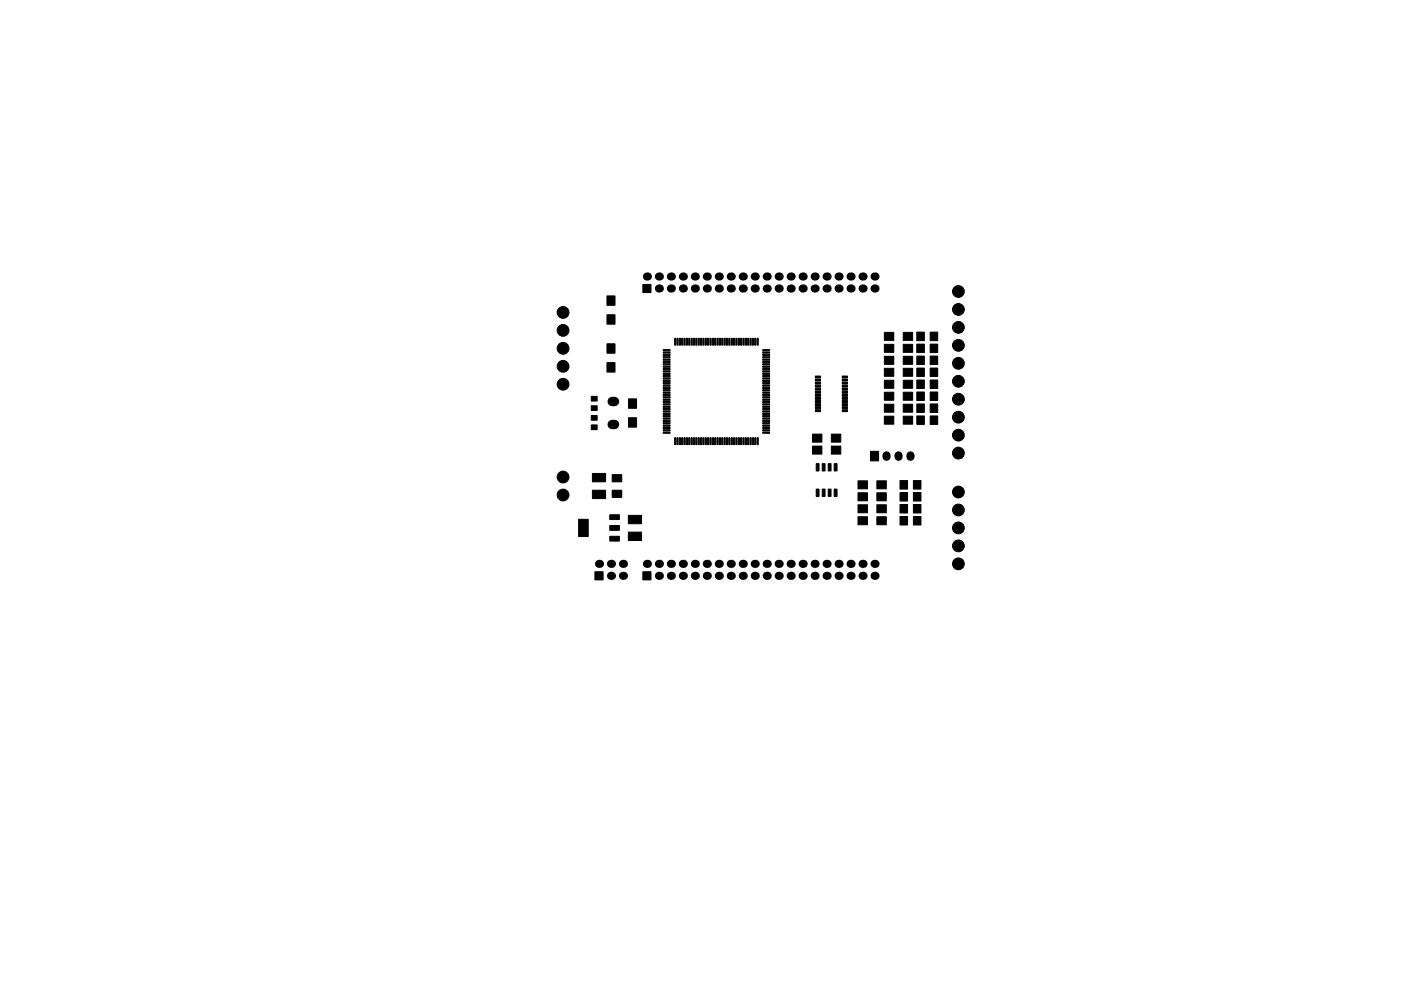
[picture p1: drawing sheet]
<svg xmlns="http://www.w3.org/2000/svg" width="297mm" height="210mm" viewBox="0 0 297 210" stroke-linecap="round" stroke-linejoin="round" font-family="sans-serif">
<g fill="#000" stroke="#000" stroke-width=".21">
<path d="M128.7 62.8h1.7v2h-1.7zM128.7 66.8h1.7v2h-1.7zM128.7 76.9h1.7v2h-1.7zM128.7 72.9h1.7v2h-1.7zM136.3 60.3h1.7v1.8h-1.7zM140.6 74.2h1.5v.2h-1.5zM140.6 74.7h1.5v.2h-1.5zM140.6 75.2h1.5v.2h-1.5zM140.6 75.7h1.5v.2h-1.5zM140.6 76.2h1.5v.2h-1.5zM140.6 76.7h1.5v.2h-1.5zM140.6 77.2h1.5v.2h-1.5z"/>
<path d="M140.6 77.7h1.5v.2h-1.5zM140.6 78.2h1.5v.2h-1.5zM140.6 78.7h1.5v.2h-1.5zM140.6 79.2h1.5v.2h-1.5zM140.6 79.7h1.5v.2h-1.5zM143 71.8h.3v1.4h-.3zM143.5 71.8h.3v1.4h-.3zM144 71.8h.3v1.4h-.3zM144.5 71.8h.3v1.4h-.3zM145 71.8h.3v1.4h-.3zM145.5 71.8h.3v1.4h-.3zM146 71.8h.3v1.4h-.3z"/>
<path d="M146.5 71.8h.3v1.4h-.3zM147 71.8h.3v1.4h-.3zM147.5 71.8h.3v1.4h-.3zM148 71.8h.3v1.4h-.3zM148.5 71.8h.3v1.4h-.3zM149 71.8h.3v1.4h-.3zM149.5 71.8h.3v1.4h-.3zM150 71.8h.3v1.4h-.3zM150.5 71.8h.3v1.4h-.3zM151 71.8h.3v1.4h-.3zM151.5 71.8h.3v1.4h-.3zM152 71.8h.3v1.4h-.3z"/>
<path d="M152.5 71.8h.3v1.4h-.3zM153 71.8h.3v1.4h-.3zM153.5 71.8h.3v1.4h-.3zM154 71.8h.3v1.4h-.3zM154.5 71.8h.3v1.4h-.3zM155 71.8h.3v1.4h-.3zM155.5 71.8h.3v1.4h-.3zM156 71.8h.3v1.4h-.3zM156.5 71.8h.3v1.4h-.3zM157 71.8h.3v1.4h-.3zM157.5 71.8h.3v1.4h-.3zM158 71.8h.3v1.4h-.3z"/>
<path d="M158.5 71.8h.3v1.4h-.3zM159 71.8h.3v1.4h-.3zM159.5 71.8h.3v1.4h-.3zM160 71.8h.3v1.4h-.3zM160.5 71.8h.3v1.4h-.3zM161.7 79.7h1.5v.2h-1.5zM161.7 79.2h1.5v.2h-1.5zM161.7 78.7h1.5v.2h-1.5zM161.7 78.2h1.5v.2h-1.5zM161.7 77.7h1.5v.2h-1.5zM161.7 77.2h1.5v.2h-1.5zM161.7 76.7h1.5v.2h-1.5z"/>
<path d="M161.7 76.2h1.5v.2h-1.5zM161.7 75.7h1.5v.2h-1.5zM161.7 75.2h1.5v.2h-1.5zM161.7 74.7h1.5v.2h-1.5zM161.7 74.2h1.5v.2h-1.5zM187.5 78.1h2v1.7h-2zM187.5 75.6h2v1.7h-2zM187.5 73.1h2v1.7h-2zM187.5 70.5h2v1.7h-2zM191.5 78.1h2v1.7h-2zM191.5 75.6h2v1.7h-2zM191.5 73.1h2v1.7h-2z"/>
<path d="M191.5 70.5h2v1.7h-2zM194.4 78.1h1.6v1.8h-1.6zM194.4 75.5h1.6v1.8h-1.6zM194.4 73h1.6v1.8h-1.6zM194.4 70.5h1.6v1.8h-1.6zM197.2 78.1h1.6v1.8h-1.6zM197.2 75.5h1.6v1.8h-1.6zM197.2 73h1.6v1.8h-1.6zM197.2 70.5h1.6v1.8h-1.6zM125.4 84.1h1.2v1h-1.2zM125.4 86.1h1.2v1h-1.2zM125.4 90.2h1.2v1h-1.2z"/>
<path d="M125.4 88.2h1.2v1h-1.2zM133.3 84.6h1.7v2h-1.7zM133.3 88.6h1.7v2h-1.7zM140.6 80.2h1.5v.2h-1.5zM140.6 80.7h1.5v.2h-1.5zM140.6 81.2h1.5v.2h-1.5zM140.6 81.7h1.5v.2h-1.5zM140.6 82.2h1.5v.2h-1.5zM140.6 82.7h1.5v.2h-1.5zM140.6 83.2h1.5v.2h-1.5zM140.6 83.7h1.5v.2h-1.5zM140.6 84.2h1.5v.2h-1.5z"/>
<path d="M140.6 84.7h1.5v.2h-1.5zM140.6 85.2h1.5v.2h-1.5zM140.6 85.7h1.5v.2h-1.5zM140.6 86.2h1.5v.2h-1.5zM140.6 86.7h1.5v.2h-1.5zM140.6 87.2h1.5v.2h-1.5zM140.6 87.7h1.5v.2h-1.5zM140.6 88.2h1.5v.2h-1.5zM140.6 88.7h1.5v.2h-1.5zM140.6 89.2h1.5v.2h-1.5zM140.6 89.7h1.5v.2h-1.5zM140.6 90.2h1.5v.2h-1.5z"/>
<path d="M140.6 90.7h1.5v.2h-1.5zM140.6 91.2h1.5v.2h-1.5zM140.6 91.7h1.5v.2h-1.5zM143 92.9h.3v1.4h-.3zM143.5 92.9h.3v1.4h-.3zM144 92.9h.3v1.4h-.3zM144.5 92.9h.3v1.4h-.3zM145 92.9h.3v1.4h-.3zM145.5 92.9h.3v1.4h-.3zM146 92.9h.3v1.4h-.3zM146.5 92.9h.3v1.4h-.3zM147 92.9h.3v1.4h-.3z"/>
<path d="M147.5 92.9h.3v1.4h-.3zM148 92.9h.3v1.4h-.3zM148.5 92.9h.3v1.4h-.3zM149 92.9h.3v1.4h-.3zM149.5 92.9h.3v1.4h-.3zM150 92.9h.3v1.4h-.3zM150.5 92.9h.3v1.4h-.3zM151 92.9h.3v1.4h-.3zM151.5 92.9h.3v1.4h-.3zM152 92.9h.3v1.4h-.3zM152.5 92.9h.3v1.4h-.3zM153 92.9h.3v1.4h-.3z"/>
<path d="M153.5 92.9h.3v1.4h-.3zM154 92.9h.3v1.4h-.3zM154.5 92.9h.3v1.4h-.3zM155 92.9h.3v1.4h-.3zM155.5 92.9h.3v1.4h-.3zM156 92.9h.3v1.4h-.3zM156.5 92.9h.3v1.4h-.3zM157 92.9h.3v1.4h-.3zM157.5 92.9h.3v1.4h-.3zM158 92.9h.3v1.4h-.3zM158.5 92.9h.3v1.4h-.3zM159 92.9h.3v1.4h-.3z"/>
<path d="M159.5 92.9h.3v1.4h-.3zM160 92.9h.3v1.4h-.3zM160.5 92.9h.3v1.4h-.3zM161.7 91.7h1.5v.2h-1.5zM161.7 91.2h1.5v.2h-1.5zM161.7 90.7h1.5v.2h-1.5zM161.7 90.2h1.5v.2h-1.5zM161.7 89.7h1.5v.2h-1.5zM161.7 89.2h1.5v.2h-1.5zM161.7 88.7h1.5v.2h-1.5zM161.7 88.2h1.5v.2h-1.5zM161.7 87.7h1.5v.2h-1.5z"/>
<path d="M161.7 87.2h1.5v.2h-1.5zM161.7 86.7h1.5v.2h-1.5zM161.7 86.2h1.5v.2h-1.5zM161.7 85.7h1.5v.2h-1.5zM161.7 85.2h1.5v.2h-1.5zM161.7 84.7h1.5v.2h-1.5zM161.7 84.2h1.5v.2h-1.5zM161.7 83.7h1.5v.2h-1.5zM161.7 83.2h1.5v.2h-1.5zM161.7 82.7h1.5v.2h-1.5zM161.7 82.2h1.5v.2h-1.5zM161.7 81.7h1.5v.2h-1.5z"/>
<path d="M161.7 81.2h1.5v.2h-1.5zM161.7 80.7h1.5v.2h-1.5zM161.7 80.2h1.5v.2h-1.5zM172.9 79.8h1.1v.4h-1.1zM172.9 80.4h1.1v.4h-1.1zM172.9 81.1h1.1v.4h-1.1zM172.9 81.7h1.1v.4h-1.1zM172.9 82.4h1.1v.4h-1.1zM172.9 83h1.1v.4h-1.1zM172.9 83.7h1.1v.4h-1.1zM172.9 84.3h1.1v.4h-1.1zM172.9 85h1.1v.4h-1.1z"/>
<path d="M172.9 85.6h1.1v.4h-1.1zM172.9 86.3h1.1v.4h-1.1zM172.9 86.9h1.1v.4h-1.1zM173.1 98.4h.6v1.5h-.6zM172.3 94.6h2v1.7h-2zM172.3 92.1h2v1.7h-2zM174.3 98.4h.6v1.5h-.6zM175.6 98.4h.6v1.5h-.6zM176.9 98.4h.6v1.5h-.6zM176.3 94.6h2v1.7h-2zM176.3 92.1h2v1.7h-2zM178.6 86.9h1.1v.4h-1.1z"/>
<path d="M178.6 86.3h1.1v.4h-1.1zM178.6 85.6h1.1v.4h-1.1zM178.6 85h1.1v.4h-1.1zM178.6 84.3h1.1v.4h-1.1zM178.6 83.7h1.1v.4h-1.1zM178.6 83h1.1v.4h-1.1zM178.6 82.4h1.1v.4h-1.1zM178.6 81.7h1.1v.4h-1.1zM178.6 81.1h1.1v.4h-1.1zM178.6 80.4h1.1v.4h-1.1zM178.6 79.8h1.1v.4h-1.1zM184.6 95.8h1.7v2h-1.7z"/>
<path d="M187.5 88.3h2v1.7h-2zM187.5 85.8h2v1.7h-2zM187.5 83.2h2v1.7h-2zM187.5 80.7h2v1.7h-2zM191.5 88.3h2v1.7h-2zM191.5 85.8h2v1.7h-2zM191.5 83.2h2v1.7h-2zM191.5 80.7h2v1.7h-2zM194.4 88.2h1.6v1.8h-1.6zM194.4 85.7h1.6v1.8h-1.6zM194.4 83.2h1.6v1.8h-1.6zM194.4 80.6h1.6v1.8h-1.6z"/>
<path d="M197.2 88.2h1.6v1.8h-1.6zM197.2 85.7h1.6v1.8h-1.6zM197.2 83.2h1.6v1.8h-1.6zM197.2 80.6h1.6v1.8h-1.6zM122.7 110.2h2v3.6h-2zM125.6 104h2.8v1.8h-2.8zM125.6 100.5h2.8v1.7h-2.8zM129.3 111.5h2v1h-2zM129.3 109.2h2v1h-2zM129.3 113.8h2v1h-2zM129.8 104h2v1.5h-2zM129.8 100.7h2v1.5h-2z"/>
<path d="M133.2 109.3h2.8v1.8h-2.8zM133.2 112.9h2.8v1.8h-2.8zM173.1 103.8h.6v1.5h-.6zM174.3 103.8h.6v1.5h-.6zM175.6 103.8h.6v1.5h-.6zM176.9 103.8h.6v1.5h-.6zM181.9 102h2v1.7h-2zM181.9 104.6h2v1.7h-2zM181.9 107.1h2v1.7h-2zM181.9 109.6h2v1.7h-2zM185.9 102h2v1.7h-2zM185.9 104.6h2v1.7h-2z"/>
<path d="M185.9 107.1h2v1.7h-2zM185.9 109.6h2v1.7h-2zM190.8 102h1.6v1.8h-1.6zM190.8 104.5h1.6v1.8h-1.6zM190.8 107h1.6v1.8h-1.6zM190.8 109.6h1.6v1.8h-1.6zM193.7 102h1.6v1.8h-1.6zM193.7 104.5h1.6v1.8h-1.6zM193.7 107h1.6v1.8h-1.6zM193.7 109.6h1.6v1.8h-1.6zM126.1 121.3h1.8v1.7h-1.8zM136.3 121.3h1.7v1.7h-1.7z"/>
<circle cx="119.4" cy="77.7" r="1.25"/>
<circle cx="119.4" cy="66.3" r="1.25"/>
<circle cx="119.4" cy="73.9" r="1.25"/>
<circle cx="119.4" cy="70.1" r="1.25"/>
<circle cx="203.2" cy="77.1" r="1.25"/>
<circle cx="203.2" cy="65.7" r="1.25"/>
<circle cx="203.2" cy="73.3" r="1.25"/>
<circle cx="203.2" cy="61.8" r="1.25"/>
<circle cx="203.2" cy="69.5" r="1.25"/>
<circle cx="119.4" cy="81.5" r="1.25"/>
<circle cx="203.2" cy="92.3" r="1.25"/>
<circle cx="203.2" cy="96.1" r="1.25"/>
<circle cx="203.2" cy="80.9" r="1.25"/>
<circle cx="203.2" cy="88.5" r="1.25"/>
<circle cx="203.2" cy="84.7" r="1.25"/>
<circle cx="119.4" cy="101.2" r="1.25"/>
<circle cx="119.4" cy="105" r="1.25"/>
<circle cx="203.2" cy="115.8" r="1.25"/>
<circle cx="203.2" cy="104.4" r="1.25"/>
<circle cx="203.2" cy="108.2" r="1.25"/>
<circle cx="203.2" cy="119.6" r="1.25"/>
<circle cx="203.2" cy="112" r="1.25"/>
</g>
<g fill="#000">
<circle cx="137.2" cy="58.7" r=".86"/>
<circle cx="139.7" cy="58.7" r=".86"/>
<circle cx="142.2" cy="58.7" r=".86"/>
<circle cx="144.8" cy="58.7" r=".86"/>
<circle cx="147.3" cy="58.7" r=".86"/>
<circle cx="149.9" cy="58.7" r=".86"/>
<circle cx="152.4" cy="58.7" r=".86"/>
<circle cx="154.9" cy="58.7" r=".86"/>
<circle cx="157.5" cy="58.7" r=".86"/>
<circle cx="160" cy="58.7" r=".86"/>
<circle cx="162.6" cy="58.7" r=".86"/>
<circle cx="165.1" cy="58.7" r=".86"/>
<circle cx="167.6" cy="58.7" r=".86"/>
<circle cx="170.2" cy="58.7" r=".86"/>
<circle cx="172.7" cy="58.7" r=".86"/>
<circle cx="175.3" cy="58.7" r=".86"/>
<circle cx="177.8" cy="58.7" r=".86"/>
<circle cx="180.3" cy="58.7" r=".86"/>
<circle cx="182.9" cy="58.7" r=".86"/>
<circle cx="185.4" cy="58.7" r=".86"/>
<circle cx="139.7" cy="61.2" r=".86"/>
<circle cx="142.2" cy="61.2" r=".86"/>
<circle cx="144.8" cy="61.2" r=".86"/>
<circle cx="147.3" cy="61.2" r=".86"/>
<circle cx="149.9" cy="61.2" r=".86"/>
<circle cx="152.4" cy="61.2" r=".86"/>
<circle cx="154.9" cy="61.2" r=".86"/>
<circle cx="157.5" cy="61.2" r=".86"/>
<circle cx="160" cy="61.2" r=".86"/>
<circle cx="162.6" cy="61.2" r=".86"/>
<circle cx="165.1" cy="61.2" r=".86"/>
<circle cx="167.6" cy="61.2" r=".86"/>
<circle cx="170.2" cy="61.2" r=".86"/>
<circle cx="172.7" cy="61.2" r=".86"/>
<circle cx="175.3" cy="61.2" r=".86"/>
<circle cx="177.8" cy="61.2" r=".86"/>
<circle cx="180.3" cy="61.2" r=".86"/>
<circle cx="182.9" cy="61.2" r=".86"/>
<circle cx="185.4" cy="61.2" r=".86"/>
<circle cx="127" cy="119.6" r=".86"/>
<circle cx="129.5" cy="119.6" r=".86"/>
<circle cx="132.1" cy="119.6" r=".86"/>
<circle cx="137.2" cy="119.6" r=".86"/>
<circle cx="139.7" cy="119.6" r=".86"/>
<circle cx="142.2" cy="119.6" r=".86"/>
<circle cx="144.8" cy="119.6" r=".86"/>
<circle cx="147.3" cy="119.6" r=".86"/>
<circle cx="149.9" cy="119.6" r=".86"/>
<circle cx="152.4" cy="119.6" r=".86"/>
<circle cx="154.9" cy="119.6" r=".86"/>
<circle cx="157.5" cy="119.6" r=".86"/>
<circle cx="160" cy="119.6" r=".86"/>
<circle cx="162.6" cy="119.6" r=".86"/>
<circle cx="165.1" cy="119.6" r=".86"/>
<circle cx="167.6" cy="119.6" r=".86"/>
<circle cx="170.2" cy="119.6" r=".86"/>
<circle cx="172.7" cy="119.6" r=".86"/>
<circle cx="175.3" cy="119.6" r=".86"/>
<circle cx="177.8" cy="119.6" r=".86"/>
<circle cx="180.3" cy="119.6" r=".86"/>
<circle cx="182.9" cy="119.6" r=".86"/>
<circle cx="185.4" cy="119.6" r=".86"/>
<circle cx="129.5" cy="122.2" r=".86"/>
<circle cx="132.1" cy="122.2" r=".86"/>
<circle cx="139.7" cy="122.2" r=".86"/>
<circle cx="142.2" cy="122.2" r=".86"/>
<circle cx="144.8" cy="122.2" r=".86"/>
<circle cx="147.3" cy="122.2" r=".86"/>
<circle cx="149.9" cy="122.2" r=".86"/>
<circle cx="152.4" cy="122.2" r=".86"/>
<circle cx="154.9" cy="122.2" r=".86"/>
<circle cx="157.5" cy="122.2" r=".86"/>
<circle cx="160" cy="122.2" r=".86"/>
<circle cx="162.6" cy="122.2" r=".86"/>
<circle cx="165.1" cy="122.2" r=".86"/>
<circle cx="167.6" cy="122.2" r=".86"/>
<circle cx="170.2" cy="122.2" r=".86"/>
<circle cx="172.7" cy="122.2" r=".86"/>
<circle cx="175.3" cy="122.2" r=".86"/>
<circle cx="177.8" cy="122.2" r=".86"/>
<circle cx="180.3" cy="122.2" r=".86"/>
<circle cx="182.9" cy="122.2" r=".86"/>
<circle cx="185.4" cy="122.2" r=".86"/>
</g>
<path d="M188 96.6v.3M190.5 96.6v.3M193 96.6v.3" fill="none" stroke="#000" stroke-width="1.7"/>
<path d="M129.8 85.2h.5M129.8 90.1h.5" fill="none" stroke="#000" stroke-width="2"/>
</svg>
